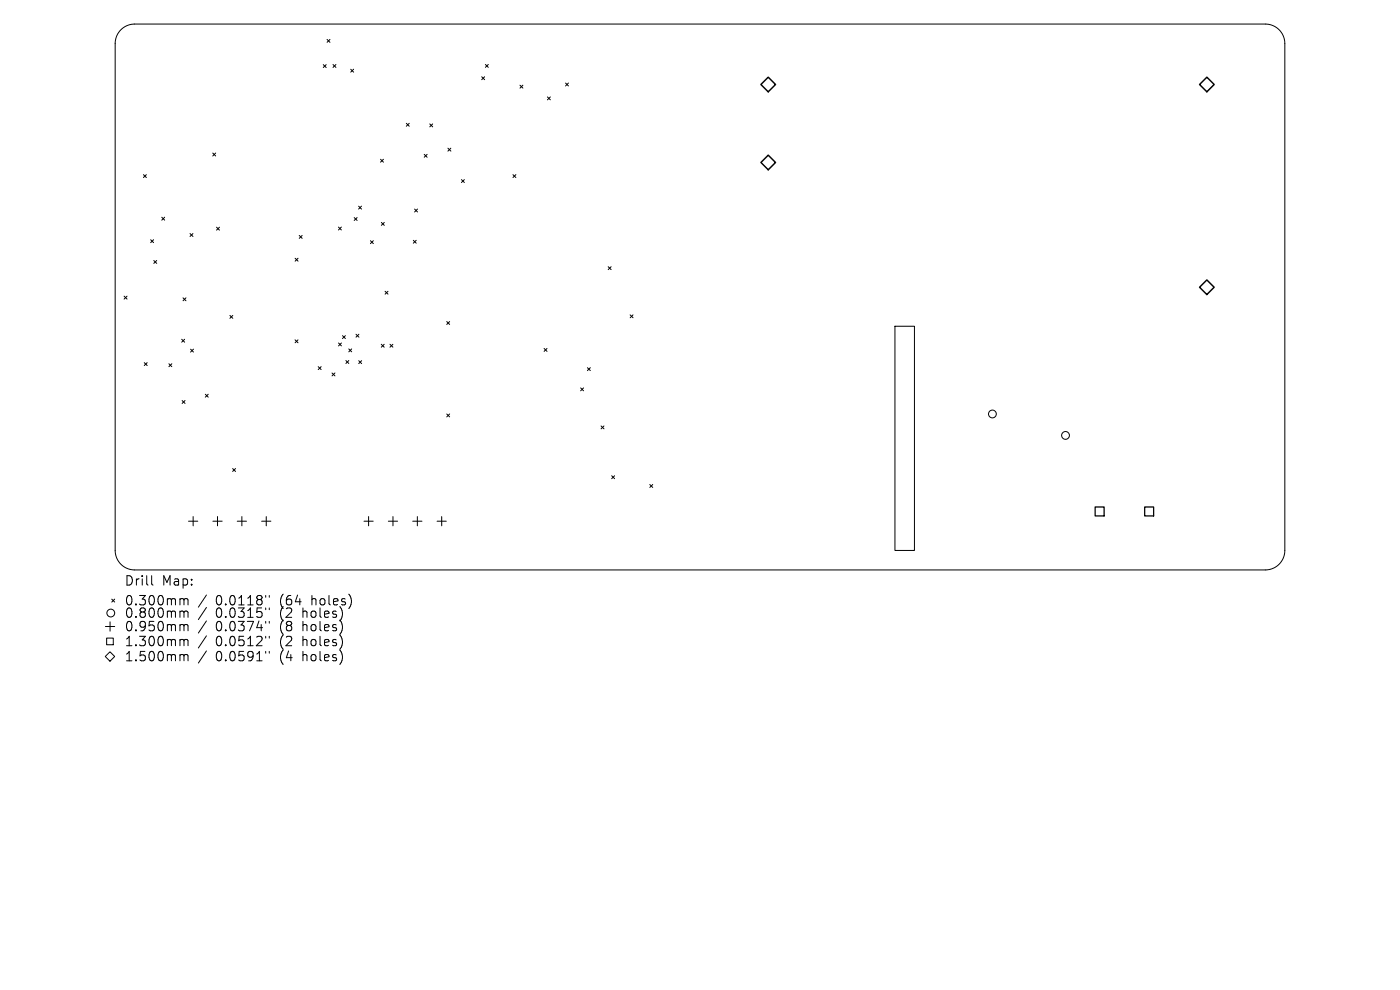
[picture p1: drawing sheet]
<svg xmlns="http://www.w3.org/2000/svg" width="297mm" height="210mm" viewBox="0 0 297 210" stroke-linecap="round" stroke-linejoin="round" font-family="sans-serif">
<defs><g id="words">
<g font-size="2.8">
<text x="26.3" y="124.5">Drill</text>
<text x="34.3" y="124.5">Map:</text>
<text x="26.3" y="128.7">0.300mm</text>
<text x="26.3" y="131.3">0.800mm</text>
<text x="45.8" y="128.7">0.0118&quot;</text>
<text x="45.8" y="131.3">0.0315&quot;</text>
<text x="59.5" y="128.7">(64</text>
<text x="59.5" y="131.3">(2</text>
<text x="64.5" y="131.3">holes)</text>
<text x="66.4" y="128.7">holes)</text>
<text x="26.3" y="134.2">0.950mm</text>
<text x="26.3" y="137.4">1.300mm</text>
<text x="45.8" y="134.2">0.0374&quot;</text>
<text x="45.8" y="137.4">0.0512&quot;</text>
<text x="59.5" y="134.2">(8</text>
<text x="59.5" y="137.4">(2</text>
<text x="64.5" y="134.2">holes)</text>
<text x="64.5" y="137.4">holes)</text>
<text x="26.3" y="140.6">1.500mm</text>
<text x="45.8" y="140.6">0.0591&quot;</text>
<text x="59.5" y="140.6">(4</text>
<text x="64.5" y="140.6">holes)</text>
</g>
</g></defs>
<g fill="none" stroke="#000" stroke-width=".21">
<path d="M25.6 6.3a4.1 4.1 0 0 1 3-1.2h239.8a4.1 4.1 0 0 1 4.2 4.1v107.6a4.1 4.1 0 0 1-4.2 4.1h-239.8a4.1 4.1 0 0 1-4.2-4.1v-107.6a4.1 4.1 0 0 1 1.2-2.9zM68.6 13.7l.6 .6M69.2 13.7l-.6 .6M69.4 8.4l.6 .6M70 8.4l-.6 .6M70.6 13.7l.7 .6M71.3 13.7l-.7 .6M74.4 14.7l.6 .6M75 14.7l-.6 .6M102.2 16.3l.6 .6M102.8 16.3l-.6 .6M103 13.7l.6 .6"/>
<path d="M103.6 13.7l-.6 .6M110.3 18.1l.6 .6M110.9 18.1l-.6 .6M120 17.6l.6 .6M120.6 17.6l-.6 .6M30.4 37l.7 .7M31.1 37l-.7 .7M45.1 32.5l.7 .6M45.8 32.5l-.7 .6M80.7 33.8l.6 .6M81.3 33.8l-.6 .6M86.2 26.2l.6 .6"/>
<path d="M86.8 26.2l-.6 .6M90 32.7l.6 .7M90.6 32.7l-.6 .7M91.2 26.3l.6 .6M91.8 26.3l-.6 .6M95 31.4l.6 .7M95.6 31.4l-.6 .7M97.9 38.1l.6 .6M98.5 38.1l-.6 .6M108.8 37l.6 .7M109.4 37l-.6 .7M116.1 20.6l.7 .6"/>
<path d="M116.8 20.6l-.7 .6M32 50.9l.6 .6M32.6 50.9l-.6 .6M32.6 55.3l.6 .6M33.2 55.3l-.6 .6M34.3 46.1l.6 .6M34.9 46.1l-.6 .6M40.3 49.5l.6 .7M40.9 49.5l-.6 .7M45.9 48.2l.7 .6M46.6 48.2l-.7 .6M62.6 54.8l.6 .6"/>
<path d="M63.2 54.8l-.6 .6M63.5 49.9l.6 .7M64.1 49.9l-.6 .7M71.8 48.2l.6 .6M72.4 48.2l-.6 .6M75.1 46.1l.7 .7M75.8 46.1l-.7 .7M76.1 43.7l.6 .7M76.7 43.7l-.6 .7M78.6 51.1l.6 .6M79.2 51.1l-.6 .6M80.9 47.2l.6 .6"/>
<path d="M81.5 47.2l-.6 .6M87.7 51l.6 .6M88 44.3l.6 .7M88.3 51l-.6 .6M88.6 44.3l-.6 .7M129 56.6l.6 .6M129.6 56.6l-.6 .6M26.3 62.8l.7 .6M27 62.8l-.7 .6M30.6 76.9l.6 .6M31.2 76.9l-.6 .6M35.8 77.2l.7 .6"/>
<path d="M36.5 77.2l-.7 .6M38.5 72l.7 .6M38.8 63.2l.6 .6M39.2 72l-.7 .6M39.4 63.2l-.6 .6M40.4 74.1l.6 .6M41 74.1l-.6 .6M48.8 66.9l.6 .6M49.4 66.9l-.6 .6M62.6 72.1l.6 .6M63.2 72.1l-.6 .6M67.5 77.8l.6 .6"/>
<path d="M68.1 77.8l-.6 .6M70.4 79.1l.7 .6M71.1 79.1l-.7 .6M71.8 72.8l.6 .6M72.4 72.8l-.6 .6M72.7 71.2l.6 .6M73.3 71.2l-.6 .6M73.4 76.5l.6 .6M74 74l.6 .6M74 76.5l-.6 .6M74.6 74l-.6 .6M75.5 70.9l.6 .6"/>
<path d="M76.1 76.5l.6 .6M76.1 70.9l-.6 .6M76.7 76.5l-.6 .6M80.9 73l.6 .7M81.5 73l-.6 .7M81.7 61.8l.6 .6M82.3 61.8l-.6 .6M82.7 73l.7 .7M83.4 73l-.7 .7M94.8 68.2l.6 .6M95.4 68.2l-.6 .6M115.4 73.9l.6 .6"/>
<path d="M116 73.9l-.6 .6M124.6 78l.6 .6M125.2 78l-.6 .6M133.7 66.8l.6 .6M134.3 66.8l-.6 .6M189.9 69.2h4.1v47.6h-4.1zM38.6 85l.7 .6M39.3 85l-.7 .6M43.6 83.6l.6 .7M44.2 83.6l-.6 .7M49.4 99.4l.6 .6M50 99.4l-.6 .6"/>
<path d="M94.8 87.8l.6 .6M95.4 87.8l-.6 .6M123.2 82.3l.6 .6M123.8 82.3l-.6 .6M127.5 90.4l.6 .6M128.1 90.4l-.6 .6M40 110.6h2M41 109.6v1.9M45.2 110.6h1.9M46.1 109.6v1.9M50.3 110.6h2M51.3 109.6v1.9"/>
<path d="M55.5 110.6h2M56.5 109.6v1.9M77.2 110.6h2M78.2 109.6v1.9M82.4 110.6h1.9M83.4 109.6v1.9M87.6 110.6h1.9M88.5 109.6v1.9M92.7 110.6h2M93.7 109.6v1.9M129.8 100.9l.6 .6M130.4 100.9l-.6 .6"/>
<path d="M137.9 102.8l.6 .6M138.5 102.8l-.6 .6M22.3 139.3l1-1 1 1-1 1zM22.4 132.9h1.9M22.6 135.4h1.4v1.4h-1.4zM23.3 131.9v2M23.7 127.1l.6 .6M24.3 127.1l-.6 .6M32.2 122.1v1.7l.3 .3M38.5 127l.4 .1 .1 .2M38.5 129.6h.2l.3 .3M38.5 132.5h.2l.3 .3"/>
<path d="M38.5 135.6h.2l.3 .3M38.5 138.8h.2l.3 .3M39 127.3l.3-.3 .5 .1 .1 1.2M39 127.3v1M39 129.9v1.1M39 132.8v1M39 135.9v1.1M39 139.1v1.1M39 129.9l.3-.3 .5 .1 .1 1.3M39 132.8l.3-.3 .5 .1 .1 1.2M39 135.9l.3-.3 .5 .1 .1 1.3M39 139.1l.3-.3 .5 .1 .1 1.3"/>
<path d="M43.8 126.2l-1.7 2.6M43.8 128.9l-1.7 2.5M43.8 131.7l-1.7 2.6M43.8 134.9l-1.7 2.6M43.8 138.1l-1.7 2.6M56.4 126.3v.4M56.4 129v.3M56.4 131.8v.4M56.4 135v.4M56.4 138.2v.4M57.1 126.3v.4M57.1 129v.3"/>
<path d="M57.1 131.8v.4M57.1 135v.4M57.1 138.2v.4"/>
<circle cx="210.5" cy="87.8" r=".83"/>
<circle cx="226" cy="92.4" r=".83"/>
<circle cx="23.5" cy="130" r=".83"/>
</g>
<path d="M232.3 107.5h1.9v1.9h-1.9zM242.8 107.5h1.9v1.9h-1.9z" fill="none" stroke="#000" stroke-width=".27"/>
<path d="M161.4 17.9l1.6-1.5 1.5 1.5-1.5 1.6zM254.5 17.9l1.5-1.5 1.6 1.5-1.6 1.6zM161.4 34.5l1.6-1.6 1.5 1.6-1.5 1.5zM256 59.4l1.6 1.5-1.6 1.6-1.5-1.6z" fill="none" stroke="#000" stroke-width=".31"/>
<use href="#words"/>
</svg>
